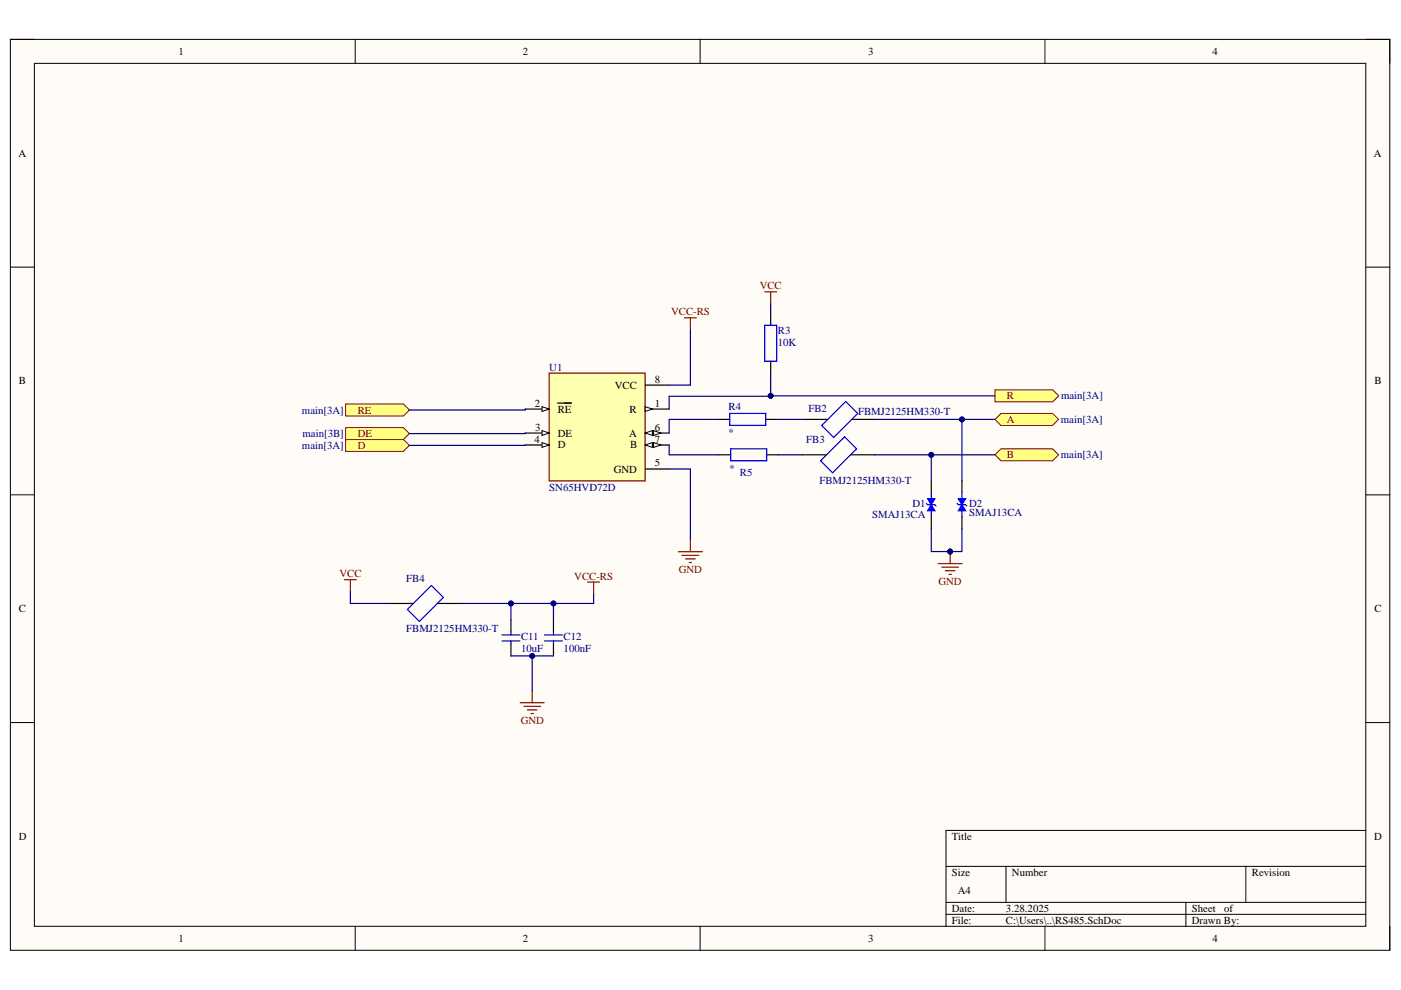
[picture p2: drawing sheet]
<svg xmlns="http://www.w3.org/2000/svg" width="297mm" height="210mm" viewBox="0 0 297 210" stroke-linecap="round" stroke-linejoin="round" font-family="sans-serif">
<defs><g id="words">
<g font-size="2.3">
<text x="37.9" y="11.7">1</text>
<text x="110.8" y="11.7">2</text>
<text x="184" y="11.7">3</text>
<text x="257" y="11.7">4</text>
<text x="3.9" y="33.2">A</text>
<text x="291.3" y="33.2">A</text>
<text x="4" y="81.5">B</text>
<text x="130.3" y="82.4">VCC</text>
<text x="138.8" y="81.1">8</text>
<text x="291.4" y="81.5">B</text>
<text x="113.4" y="86.2">2</text>
<text x="118.2" y="87.5">RE</text>
<text x="133.5" y="87.5">R</text>
<text x="138.8" y="86.2">1</text>
<text x="113.3" y="93.8">4</text>
<text x="113.5" y="91.3">3</text>
<text x="118.2" y="92.6">DE</text>
<text x="118.2" y="95.1">D</text>
<text x="133.4" y="92.6">A</text>
<text x="133.6" y="95.1">B</text>
<text x="138.8" y="91.3">6</text>
<text x="138.8" y="93.8">7</text>
<text x="130.1" y="100.2">GND</text>
<text x="138.8" y="98.9">5</text>
<text x="4" y="129.8">C</text>
<text x="291.4" y="129.8">C</text>
<text x="4" y="178.1">D</text>
<text x="201.8" y="178.1">Title</text>
<text x="291.3" y="178.1">D</text>
<text x="201.8" y="185.7">Size</text>
<text x="214.6" y="185.7">Number</text>
<text x="265.4" y="185.7">Revision</text>
<text x="203.1" y="189.5">A4</text>
<text x="201.8" y="193.3">Date:</text>
<text x="201.8" y="195.9">File:</text>
<text x="213.3" y="193.3">3.28.2025</text>
<text x="213.3" y="195.9">C:\Users\..\RS485.SchDoc</text>
<text x="252.7" y="193.3">Sheet</text>
<text x="252.7" y="195.9">Drawn By:</text>
<text x="259.5" y="193.3">of</text>
<text x="37.9" y="199.7">1</text>
<text x="110.8" y="199.7">2</text>
<text x="184" y="199.7">3</text>
<text x="257" y="199.7">4</text>
</g>
<g font-size="2.3" fill="#800000">
<text x="161.1" y="61.3">VCC</text>
<text x="142.3" y="66.8">VCC-RS</text>
<text x="75.8" y="87.7">RE</text>
<text x="213.5" y="84.7">R</text>
<text x="213.5" y="89.7">A</text>
<text x="75.8" y="95.2">D</text>
<text x="75.8" y="92.7">DE</text>
<text x="213.5" y="97.2">B</text>
<text x="72" y="122.4">VCC</text>
<text x="121.8" y="122.9">VCC-RS</text>
<text x="143.9" y="121.6">GND</text>
<text x="199" y="124.1">GND</text>
<text x="110.4" y="153.6">GND</text>
</g>
<g font-size="2.3" fill="#000080">
<text x="164.9" y="70.7">R3</text>
<text x="164.9" y="73.3">10K</text>
<text x="116.5" y="78.6">U1</text>
<text x="64" y="87.7">main[3A]</text>
<text x="154.5" y="86.9">R4</text>
<text x="171.4" y="87.4">FB2</text>
<text x="181.9" y="87.9">FBMJ2125HM330-T</text>
<text x="224.9" y="89.7">main[3A]</text>
<text x="225" y="84.7">main[3A]</text>
<text x="64" y="95.2">main[3A]</text>
<text x="64.2" y="92.7">main[3B]</text>
<text x="154.5" y="92.5">*</text>
<text x="170.9" y="93.9">FB3</text>
<text x="154.7" y="100">*</text>
<text x="156.9" y="100.9">R5</text>
<text x="224.9" y="97.2">main[3A]</text>
<text x="116.5" y="104">SN65HVD72D</text>
<text x="173.7" y="102.5">FBMJ2125HM330-T</text>
<text x="193.4" y="107.4">D1</text>
<text x="205.5" y="107.4">D2</text>
<text x="184.9" y="109.9">SMAJ13CA</text>
<text x="205.5" y="109.4">SMAJ13CA</text>
<text x="86.1" y="123.4">FB4</text>
<text x="86.1" y="134">FBMJ2125HM330-T</text>
<text x="110.5" y="135.8">C11</text>
<text x="119.5" y="135.8">C12</text>
<text x="110.5" y="138.3">10uF</text>
<text x="119.5" y="138.3">100nF</text>
</g>
</g></defs>
<path d="M2.2 8.4h292.5v193.1h-292.5z" fill-rule="evenodd" fill="#fffcf8"/>
<path d="M2.2 8.4h292.5v193.1h-292.5z" fill="none" stroke="#000" stroke-width=".21"/>
<path d="M7.3 13.4h282.3v183h-282.3z" fill-rule="evenodd" fill="#fffcf8"/>
<g fill="none" stroke="#000" stroke-width=".21">
<path d="M2.2 8.4h5.1M7.3 13.4h282.3v183h-282.3zM75.3 8.4v5M148.4 8.4v5M221.5 8.4v5M289.6 8.4h5.1v5M2.2 56.6h5.1M289.6 56.6h5.1M2.2 104.9h5.1M289.6 104.9h5.1M2.2 153.2h5.1M289.6 153.2h5.1"/>
<path d="M289.6 176.1h-89v20.3M75.3 196.4v5.1M148.4 196.4v5.1M200.6 183.7h89M200.6 191.3h89M200.6 193.9h89M213.3 183.7v7.6M221.5 196.4v5.1M251.4 191.3v5.1M264.1 183.7v7.6M294.7 196.4v5.1"/>
</g>
<path d="M162.1 61.9h2.6M163.4 61.9v2.5M143.8 117h5.1M144.6 117.7h3.6M145.4 118.5h2M146.1 119.3h.5M146.4 114.4v2.6" fill="none" stroke="#800000" stroke-width=".25"/>
<path d="M152.2 88.9h2.5M152.4 96.4h2.5M162.4 88.9h2.5M162.6 96.4h2.5" fill="none" stroke="#000" stroke-width=".25"/>
<path d="M154.7 87.7h7.7v2.5h-7.7zM154.9 95.2h7.7v2.5h-7.7z" fill="none" stroke="#00f" stroke-width=".25"/>
<path d="M211 96.4l1.2-1.2h11l1.2 1.2-1.2 1.3h-11z" fill-rule="evenodd" fill="#ffff80"/>
<path d="M211 96.4l1.2-1.2h11l1.2 1.2-1.2 1.3h-11z" fill="none" stroke="#800000" stroke-width=".21"/>
<path d="M211 82.7h12.2l1.3 1.2-1.3 1.3h-12.2z" fill-rule="evenodd" fill="#ffff80"/>
<path d="M211 82.7h12.2l1.3 1.2-1.3 1.3h-12.2z" fill="none" stroke="#800000" stroke-width=".21"/>
<path d="M163.4 66.4v2.6M163.4 76.6v2.5M108.3 131.5v2.5M108.3 136.5v2.6M117.3 131.5v2.5M117.3 136.5v2.6" fill="none" stroke="#000" stroke-width=".25"/>
<path d="M162.1 69h2.6v7.6h-2.6zM106.4 135.9h3.8M106.4 134.6h3.8M108.3 134v.6M108.3 135.9v.6M115.4 135.9h3.8M115.4 134.6h3.8M117.3 134v.6M117.3 135.9v.6" fill="none" stroke="#00f" stroke-width=".25"/>
<path d="M145.1 67.4h2.5M146.4 67.4v2.5M73 122.9h2.6M74.3 122.9v2.5M124.6 123.4h2.5M125.9 123.4v2.5M110.3 149h5.1M111.1 149.8h3.5M111.8 150.5h2.1M112.6 151.3h.5M112.8 146.5v2.5" fill="none" stroke="#800000" stroke-width=".25"/>
<path d="M73.3 93.2h12.2l1.3 1.2-1.3 1.3h-12.2z" fill-rule="evenodd" fill="#ffff80"/>
<path d="M73.3 93.2h12.2l1.3 1.2-1.3 1.3h-12.2z" fill="none" stroke="#800000" stroke-width=".21"/>
<path d="M73.3 90.7h12.2l1.3 1.2-1.3 1.3h-12.2z" fill-rule="evenodd" fill="#ffff80"/>
<path d="M73.3 90.7h12.2l1.3 1.2-1.3 1.3h-12.2z" fill="none" stroke="#800000" stroke-width=".21"/>
<path d="M73.3 85.7h12.2l1.3 1.2-1.3 1.3h-12.2z" fill-rule="evenodd" fill="#ffff80"/>
<path d="M73.3 85.7h12.2l1.3 1.2-1.3 1.3h-12.2z" fill="none" stroke="#800000" stroke-width=".21"/>
<path d="M198.9 119.5h5.1M201.4 116.9v2.6M199.7 120.3h3.5M200.4 121h2.1M201.2 121.8h.5" fill="none" stroke="#800000" stroke-width=".25"/>
<circle cx="201.4" cy="116.9" r=".51" fill="#000080"/>
<circle cx="201.4" cy="116.9" r=".51" fill="none" stroke="#000080" stroke-width=".21"/>
<path d="M211 88.9l1.2-1.2h11l1.2 1.2-1.2 1.3h-11z" fill-rule="evenodd" fill="#ffff80"/>
<path d="M211 88.9l1.2-1.2h11l1.2 1.2-1.2 1.3h-11z" fill="none" stroke="#800000" stroke-width=".21"/>
<path d="M174 97.7l5.1-5.1 2.5 2.6-5.1 5zM174.2 90.2l5.1-5.1 2.6 2.6-5.1 5zM86.4 129.2l5.1-5.1 2.5 2.6-5.1 5.1z" fill="none" stroke="#00f" stroke-width=".25"/>
<path d="M170.2 96.4h5.1M170.4 88.9h5.1M180.3 96.4h5.1M180.6 88.9h5.1M82.6 127.9h5M92.7 127.9h5.1" fill="none" stroke="#000" stroke-width=".25"/>
<path d="M116.4 79.1h20.4v22.9h-20.4z" fill-rule="evenodd" fill="#ffffb0"/>
<path d="M116.4 79.1h20.4v22.9h-20.4z" fill="none" stroke="#800000" stroke-width=".25"/>
<path d="M111.4 86.7h5" fill="none" stroke="#000" stroke-width=".25"/>
<path d="M114.9 86.2l1.5 .5-1.5 .5z" fill="#f8fcff"/>
<path d="M114.9 86.2l1.5 .5-1.5 .5z" fill="none" stroke="#000" stroke-width=".21"/>
<path d="M111.4 91.8h5M118.2 85.5h3" fill="none" stroke="#000" stroke-width=".25"/>
<path d="M114.9 91.3l1.5 .5-1.5 .5z" fill="#f8fcff"/>
<path d="M114.9 91.3l1.5 .5-1.5 .5z" fill="none" stroke="#000" stroke-width=".21"/>
<path d="M111.4 94.4h5" fill="none" stroke="#000" stroke-width=".25"/>
<path d="M114.9 93.8l1.5 .6-1.5 .5z" fill="#f8fcff"/>
<path d="M114.9 93.8l1.5 .6-1.5 .5z" fill="none" stroke="#000" stroke-width=".21"/>
<path d="M136.8 81.6h5.1M136.8 86.7h5.1" fill="none" stroke="#000" stroke-width=".25"/>
<path d="M136.8 86.2l1.5 .5-1.5 .5z" fill="#f8fcff"/>
<path d="M136.8 86.2l1.5 .5-1.5 .5z" fill="none" stroke="#000" stroke-width=".21"/>
<path d="M136.8 91.8h5.1" fill="none" stroke="#000" stroke-width=".25"/>
<path d="M136.8 91.8l1.5-.5v1z" fill="#f8fcff"/>
<path d="M136.8 91.8l1.5-.5v1z" fill="none" stroke="#000" stroke-width=".21"/>
<path d="M138.6 91.3l1.5 .5-1.5 .5z" fill="#f8fcff"/>
<path d="M138.6 91.3l1.5 .5-1.5 .5z" fill="none" stroke="#000" stroke-width=".21"/>
<path d="M136.8 94.4h5.1" fill="none" stroke="#000" stroke-width=".25"/>
<path d="M136.8 94.4l1.5-.6v1.1z" fill="#f8fcff"/>
<path d="M136.8 94.4l1.5-.6v1.1z" fill="none" stroke="#000" stroke-width=".21"/>
<path d="M138.6 93.8l1.5 .6-1.5 .5z" fill="#f8fcff"/>
<path d="M138.6 93.8l1.5 .6-1.5 .5z" fill="none" stroke="#000" stroke-width=".21"/>
<path d="M136.8 99.4h5.1" fill="none" stroke="#000" stroke-width=".25"/>
<path d="M163.4 64.4v2M164.9 88.9h5.5M165.1 96.4h5.1M74.3 125.4v2.5h8.3M97.8 127.9h10.5" fill="none" stroke="#000080" stroke-width=".25"/>
<circle cx="108.3" cy="127.9" r=".51" fill="#000080"/>
<circle cx="108.3" cy="127.9" r=".51" fill="none" stroke="#000080" stroke-width=".21"/>
<path d="M117.3 127.9h-9v3.6" fill="none" stroke="#000080" stroke-width=".25"/>
<circle cx="108.3" cy="127.9" r=".51" fill="#000080"/>
<circle cx="108.3" cy="127.9" r=".51" fill="none" stroke="#000080" stroke-width=".21"/>
<circle cx="117.3" cy="127.9" r=".51" fill="#000080"/>
<circle cx="117.3" cy="127.9" r=".51" fill="none" stroke="#000080" stroke-width=".21"/>
<path d="M125.9 125.9v2h-8.6v3.6" fill="none" stroke="#000080" stroke-width=".25"/>
<circle cx="117.3" cy="127.9" r=".51" fill="#000080"/>
<circle cx="117.3" cy="127.9" r=".51" fill="none" stroke="#000080" stroke-width=".21"/>
<path d="M112.8 139.1v7.4" fill="none" stroke="#000080" stroke-width=".25"/>
<circle cx="112.8" cy="139.1" r=".51" fill="#000080"/>
<circle cx="112.8" cy="139.1" r=".51" fill="none" stroke="#000080" stroke-width=".21"/>
<path d="M108.3 139.1h9" fill="none" stroke="#000080" stroke-width=".25"/>
<circle cx="112.8" cy="139.1" r=".51" fill="#000080"/>
<circle cx="112.8" cy="139.1" r=".51" fill="none" stroke="#000080" stroke-width=".21"/>
<path d="M163.4 83.9h47.6" fill="none" stroke="#000080" stroke-width=".25"/>
<circle cx="163.4" cy="83.9" r=".51" fill="#000080"/>
<circle cx="163.4" cy="83.9" r=".51" fill="none" stroke="#000080" stroke-width=".21"/>
<path d="M197.4 96.4h13.6" fill="none" stroke="#000080" stroke-width=".25"/>
<circle cx="197.4" cy="96.4" r=".51" fill="#000080"/>
<circle cx="197.4" cy="96.4" r=".51" fill="none" stroke="#000080" stroke-width=".21"/>
<path d="M204 88.9h7" fill="none" stroke="#000080" stroke-width=".25"/>
<circle cx="204" cy="88.9" r=".51" fill="#000080"/>
<circle cx="204" cy="88.9" r=".51" fill="none" stroke="#000080" stroke-width=".21"/>
<path d="M197.4 112.1v4.8h4" fill="none" stroke="#000080" stroke-width=".25"/>
<circle cx="201.4" cy="116.9" r=".51" fill="#000080"/>
<circle cx="201.4" cy="116.9" r=".51" fill="none" stroke="#000080" stroke-width=".21"/>
<path d="M204 112.1v4.8h-2.6" fill="none" stroke="#000080" stroke-width=".25"/>
<circle cx="201.4" cy="116.9" r=".51" fill="#000080"/>
<circle cx="201.4" cy="116.9" r=".51" fill="none" stroke="#000080" stroke-width=".21"/>
<path d="M185.4 96.4h12v5.5" fill="none" stroke="#000080" stroke-width=".25"/>
<circle cx="197.4" cy="96.4" r=".51" fill="#000080"/>
<circle cx="197.4" cy="96.4" r=".51" fill="none" stroke="#000080" stroke-width=".21"/>
<path d="M185.7 88.9h18.3v13" fill="none" stroke="#000080" stroke-width=".25"/>
<circle cx="204" cy="88.9" r=".51" fill="#000080"/>
<circle cx="204" cy="88.9" r=".51" fill="none" stroke="#000080" stroke-width=".21"/>
<path d="M163.4 79.1v4.9h-21.5v2.7M111.4 94.4h-24.6M111.4 91.8v.1h-24.6M111.4 86.7v.2h-24.6" fill="none" stroke="#000080" stroke-width=".25"/>
<circle cx="163.4" cy="83.9" r=".51" fill="#000080"/>
<circle cx="163.4" cy="83.9" r=".51" fill="none" stroke="#000080" stroke-width=".21"/>
<path d="M146.4 69.9v11.7h-4.5M141.9 94.4v2h10.5M141.9 99.4h4.5v15M152.2 88.9h-10.3v2.9" fill="none" stroke="#000080" stroke-width=".25"/>
<path d="M196.4 106.8l.3 .2h1.5l.3 .3M197.4 104.5v1.2M197.4 108.3v1.3" fill="none" stroke="#00f" stroke-width=".25"/>
<path d="M197.4 107l.8 1.3h-1.5z" fill="#00f"/>
<path d="M197.4 107l.8 1.3h-1.5z" fill="none" stroke="#00f" stroke-width=".25"/>
<path d="M196.7 105.7h1.5l-.8 1.3z" fill="#00f"/>
<path d="M196.7 105.7h1.5l-.8 1.3zM202.9 106.8l.3 .2h1.5l.3 .3M204 104.5v1.2M204 108.3v1.3" fill="none" stroke="#00f" stroke-width=".25"/>
<path d="M197.4 101.9v2.6M197.4 109.6v2.5" fill="none" stroke="#000" stroke-width=".25"/>
<path d="M204 107l.7 1.3h-1.5z" fill="#00f"/>
<path d="M204 107l.7 1.3h-1.5z" fill="none" stroke="#00f" stroke-width=".25"/>
<path d="M203.2 105.7h1.5l-.7 1.3z" fill="#00f"/>
<path d="M203.2 105.7h1.5l-.7 1.3z" fill="none" stroke="#00f" stroke-width=".25"/>
<path d="M204 101.9v2.6M204 109.6v2.5" fill="none" stroke="#000" stroke-width=".25"/>
<use href="#words"/>
</svg>
